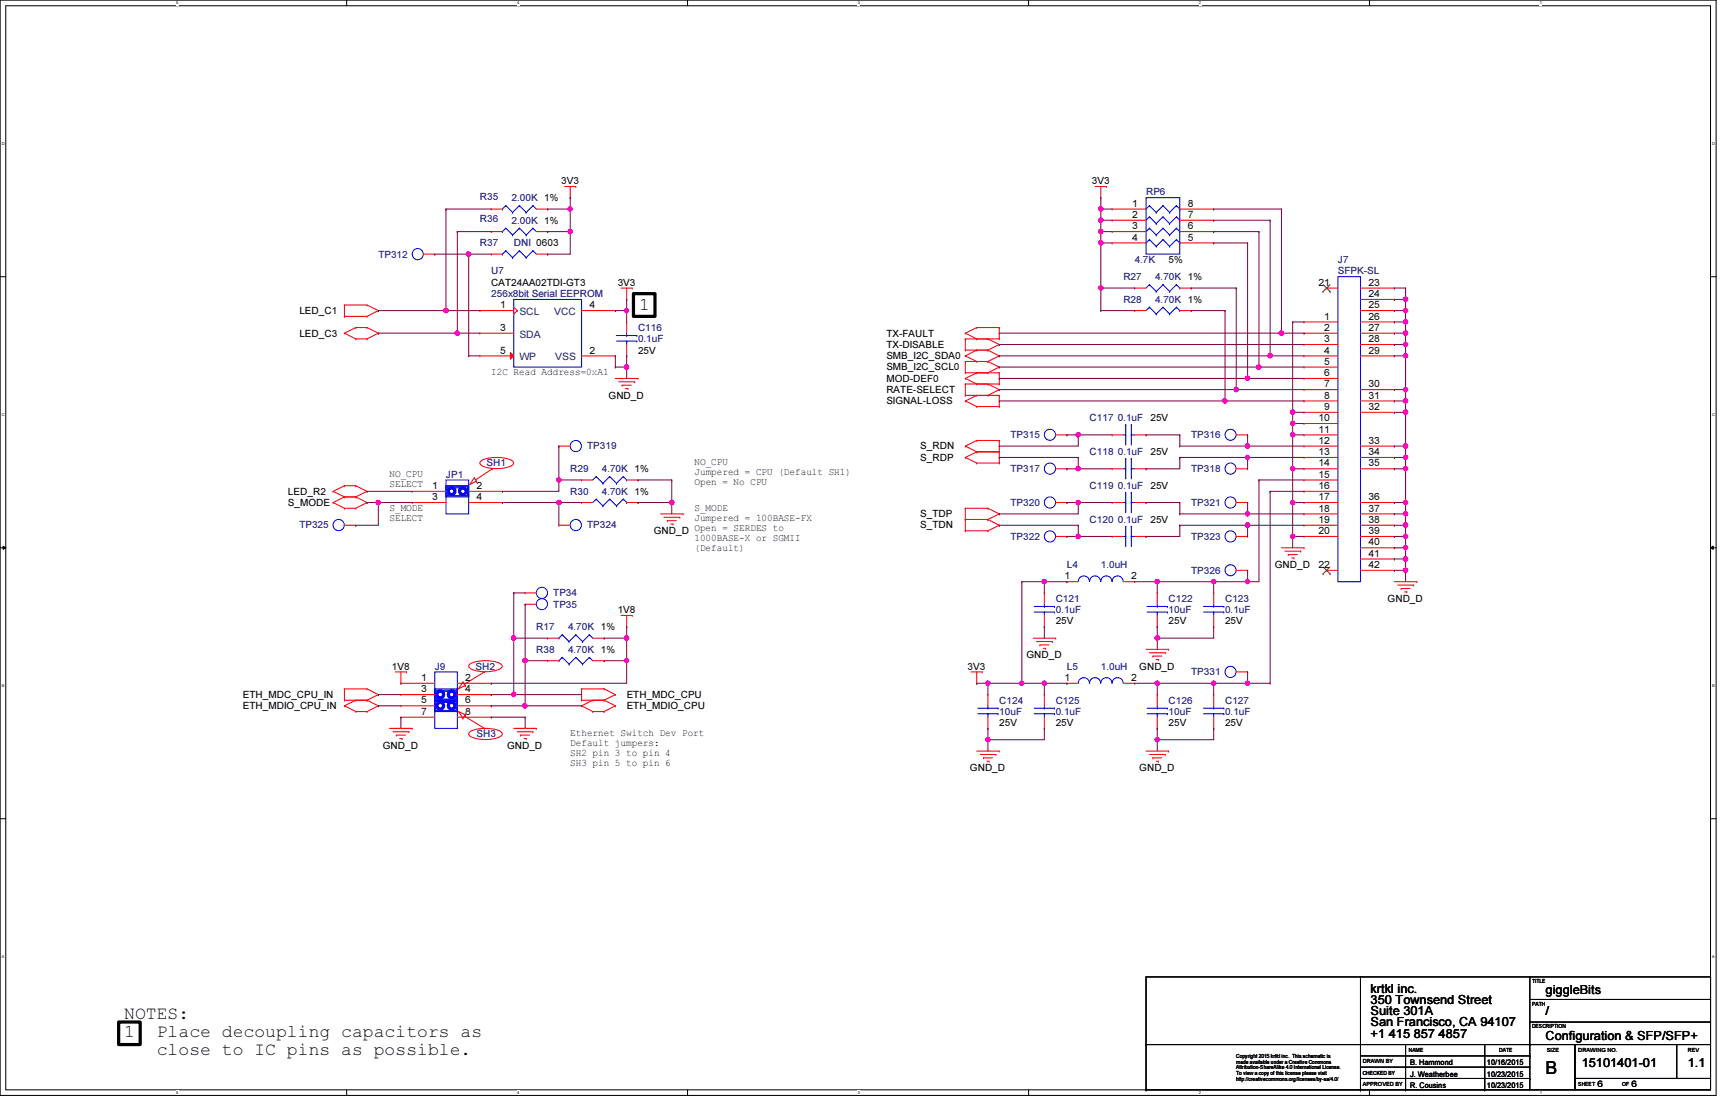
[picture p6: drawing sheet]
<svg xmlns="http://www.w3.org/2000/svg" width="432mm" height="279mm" viewBox="0 0 432 279" stroke-linecap="round" stroke-linejoin="round" font-family="sans-serif">
<defs><g id="words">
<g font-size="4.5">
<text x="159.6" y="77.5">1</text>
<text x="31" y="254.6">NOTES:</text>
<text x="31" y="259">1</text>
<text x="39.2" y="259">Place decoupling capacitors as</text>
<text x="39.2" y="263.5">close to IC pins as possible.</text>
<text x="386" y="268.3">B</text>
</g>
<g font-size="3.1">
<text x="342.3" y="247.8">krtkl inc.</text>
<text x="342.3" y="250.7">350 Townsend Street</text>
<text x="386" y="248.1">giggleBits</text>
<text x="342.3" y="253.4">Suite 301A</text>
<text x="342.3" y="256.3">San Francisco, CA 94107</text>
<text x="386" y="253.4">/</text>
<text x="342.3" y="259.1">+1 415 857 4857</text>
<text x="386" y="259.7">Configuration &amp; SFP/SFP+</text>
<text x="395" y="266.4">15101401-01</text>
<text x="421.5" y="266.4">1.1</text>
</g>
<g font-size="2.5">
<text x="140.2" y="46">3V3</text>
<text x="272.7" y="46">3V3</text>
<text x="282.8" y="51.6">1</text>
<text x="296.6" y="51.6">8</text>
<text x="282.8" y="54.4">2</text>
<text x="282.8" y="57.2">3</text>
<text x="296.6" y="57.2">6</text>
<text x="296.6" y="54.4">7</text>
<text x="282.8" y="60.1">4</text>
<text x="291.8" y="65.7">5%</text>
<text x="296.6" y="60.1">5</text>
<text x="122.7" y="71.3">CAT24AA02TDI-GT3</text>
<text x="154.3" y="71.3">3V3</text>
<text x="329.3" y="71.3">21</text>
<text x="341.8" y="71.3">23</text>
<text x="124.9" y="77">1</text>
<text x="147.2" y="77">4</text>
<text x="341.8" y="74.2">24</text>
<text x="341.8" y="77">25</text>
<text x="74.8" y="78.4">LED_C1</text>
<text x="124.9" y="82.6">3</text>
<text x="330.7" y="79.8">1</text>
<text x="330.7" y="82.6">2</text>
<text x="341.8" y="79.8">26</text>
<text x="341.8" y="82.6">27</text>
<text x="74.8" y="84">LED_C3</text>
<text x="124.9" y="88.3">5</text>
<text x="147.2" y="88.3">2</text>
<text x="159.3" y="88.3">25V</text>
<text x="221.4" y="89.7">SMB_I2C_SDA0</text>
<text x="221.4" y="84">TX-FAULT</text>
<text x="221.4" y="86.9">TX-DISABLE</text>
<text x="330.7" y="85.4">3</text>
<text x="330.7" y="88.3">4</text>
<text x="341.8" y="85.4">28</text>
<text x="341.8" y="88.3">29</text>
<text x="122.7" y="93.6">I2C Read Address=0xA1</text>
<text x="221.4" y="92.5">SMB_I2C_SCL0</text>
<text x="221.4" y="95.3">MOD-DEF0</text>
<text x="330.7" y="91.1">5</text>
<text x="330.7" y="93.9">6</text>
<text x="152" y="99.5">GND_D</text>
<text x="221.4" y="98.1">RATE-SELECT</text>
<text x="221.4" y="101">SIGNAL-LOSS</text>
<text x="330.7" y="96.7">7</text>
<text x="330.7" y="99.5">8</text>
<text x="341.8" y="96.7">30</text>
<text x="341.8" y="99.5">31</text>
<text x="287.3" y="105.2">25V</text>
<text x="329.3" y="105.2">10</text>
<text x="329.3" y="108">11</text>
<text x="330.7" y="102.4">9</text>
<text x="341.8" y="102.4">32</text>
<text x="229.8" y="112.2">S_RDN</text>
<text x="287.3" y="113.6">25V</text>
<text x="329.3" y="110.8">12</text>
<text x="329.3" y="113.6">13</text>
<text x="341.8" y="110.8">33</text>
<text x="341.8" y="113.6">34</text>
<text x="97.3" y="119">NO_CPU</text>
<text x="173.4" y="116.2">NO_CPU</text>
<text x="173.4" y="118.7">Jumpered = CPU (Default SH1)</text>
<text x="229.8" y="115.1">S_RDP</text>
<text x="329.3" y="116.5">14</text>
<text x="329.3" y="119.3">15</text>
<text x="341.8" y="116.5">35</text>
<text x="71.9" y="123.5">LED_R2</text>
<text x="97.3" y="121.5">SELECT</text>
<text x="107.9" y="122.1">1</text>
<text x="107.9" y="124.9">3</text>
<text x="119" y="122.1">2</text>
<text x="119" y="124.9">4</text>
<text x="173.4" y="121.2">Open = No CPU</text>
<text x="287.3" y="122.1">25V</text>
<text x="329.3" y="122.1">16</text>
<text x="329.3" y="124.9">17</text>
<text x="341.8" y="124.9">36</text>
<text x="71.9" y="126.3">S_MODE</text>
<text x="97.3" y="127.5">S_MODE</text>
<text x="97.3" y="130">SELECT</text>
<text x="173.4" y="127.5">S_MODE</text>
<text x="173.4" y="130">Jumpered = 100BASE-FX</text>
<text x="229.8" y="132">S_TDN</text>
<text x="229.8" y="129.2">S_TDP</text>
<text x="287.3" y="130.6">25V</text>
<text x="329.3" y="127.7">18</text>
<text x="329.3" y="130.6">19</text>
<text x="341.8" y="127.7">37</text>
<text x="341.8" y="130.6">38</text>
<text x="163.3" y="133.4">GND_D</text>
<text x="173.4" y="132.5">Open = SERDES to</text>
<text x="173.4" y="135">1000BASE-X or SGMII</text>
<text x="173.4" y="137.5">(Default)</text>
<text x="329.3" y="133.3">20</text>
<text x="341.8" y="133.3">39</text>
<text x="341.8" y="136.2">40</text>
<text x="318.3" y="141.8">GND_D</text>
<text x="329.3" y="141.8">22</text>
<text x="341.8" y="139">41</text>
<text x="341.8" y="141.8">42</text>
<text x="265.9" y="144.7">1</text>
<text x="282.5" y="144.7">2</text>
<text x="154.3" y="153.1">1V8</text>
<text x="263.7" y="155.9">25V</text>
<text x="291.8" y="155.9">25V</text>
<text x="305.9" y="155.9">25V</text>
<text x="346.5" y="150.3">GND_D</text>
<text x="97.9" y="167.2">1V8</text>
<text x="241.6" y="167.2">3V3</text>
<text x="256.3" y="164.4">GND_D</text>
<text x="284.5" y="167.2">GND_D</text>
<text x="105.2" y="170">1</text>
<text x="105.2" y="172.8">3</text>
<text x="116.2" y="170">2</text>
<text x="116.2" y="172.8">4</text>
<text x="265.9" y="170">1</text>
<text x="282.5" y="170">2</text>
<text x="60.7" y="174.2">ETH_MDC_CPU_IN</text>
<text x="60.7" y="177.1">ETH_MDIO_CPU_IN</text>
<text x="105.2" y="175.6">5</text>
<text x="105.2" y="178.5">7</text>
<text x="116.2" y="175.6">6</text>
<text x="116.2" y="178.5">8</text>
<text x="156.5" y="174.2">ETH_MDC_CPU</text>
<text x="156.5" y="177.1">ETH_MDIO_CPU</text>
<text x="142.4" y="183.9">Ethernet Switch Dev Port</text>
<text x="249.6" y="181.3">25V</text>
<text x="263.7" y="181.3">25V</text>
<text x="291.8" y="181.3">25V</text>
<text x="305.9" y="181.3">25V</text>
<text x="95.6" y="186.9">GND_D</text>
<text x="126.6" y="186.9">GND_D</text>
<text x="142.4" y="186.4">Default jumpers:</text>
<text x="142.4" y="188.8">SH2 pin 3 to pin 4</text>
<text x="142.4" y="191.3">SH3 pin 5 to pin 6</text>
<text x="242.2" y="192.6">GND_D</text>
<text x="284.5" y="192.6">GND_D</text>
</g>
<g font-size="2.5" fill="#000080">
<text x="119.8" y="49.9">R35</text>
<text x="127.8" y="50.2">2.00K 1%</text>
<text x="286.2" y="48.8">RP6</text>
<text x="119.8" y="55.5">R36</text>
<text x="127.8" y="55.8">2.00K 1%</text>
<text x="94.5" y="64.3">TP312</text>
<text x="119.8" y="61.5">R37</text>
<text x="128.3" y="61.5">DNI 0603</text>
<text x="283.4" y="65.7">4.7K</text>
<text x="334.1" y="65.7">J7</text>
<text x="122.7" y="68.5">U7</text>
<text x="280.5" y="69.9">R27</text>
<text x="288.5" y="69.9">4.70K 1%</text>
<text x="334.1" y="68.5">SFPK-SL</text>
<text x="122.7" y="74.2">256x8bit Serial EEPROM</text>
<text x="280.5" y="75.6">R28</text>
<text x="288.5" y="75.6">4.70K 1%</text>
<text x="159.3" y="82.6">C116</text>
<text x="159.3" y="85.4">0.1uF</text>
<text x="272.1" y="105.2">C117 0.1uF</text>
<text x="146.6" y="112.2">TP319</text>
<text x="252.3" y="109.4">TP315</text>
<text x="272.1" y="113.6">C118 0.1uF</text>
<text x="297.5" y="109.4">TP316</text>
<text x="111.4" y="119.3">JP1</text>
<text x="121.5" y="116.5">SH1</text>
<text x="142.4" y="117.9">R29</text>
<text x="150.3" y="117.9">4.70K 1%</text>
<text x="252.3" y="117.9">TP317</text>
<text x="297.5" y="117.9">TP318</text>
<text x="142.4" y="123.5">R30</text>
<text x="150.3" y="123.5">4.70K 1%</text>
<text x="272.1" y="122.1">C119 0.1uF</text>
<text x="74.8" y="132">TP325</text>
<text x="146.6" y="132">TP324</text>
<text x="252.3" y="126.3">TP320</text>
<text x="272.1" y="130.6">C120 0.1uF</text>
<text x="297.5" y="126.3">TP321</text>
<text x="252.3" y="134.8">TP322</text>
<text x="297.5" y="134.8">TP323</text>
<text x="266.4" y="141.8">L4</text>
<text x="274.9" y="141.8">1.0uH</text>
<text x="297.5" y="143.3">TP326</text>
<text x="138.2" y="148.9">TP34</text>
<text x="138.2" y="151.7">TP35</text>
<text x="263.7" y="150.3">C121</text>
<text x="263.7" y="153.1">0.1uF</text>
<text x="291.8" y="150.3">C122</text>
<text x="291.8" y="153.1">10uF</text>
<text x="305.9" y="150.3">C123</text>
<text x="305.9" y="153.1">0.1uF</text>
<text x="133.9" y="157.4">R17</text>
<text x="141.9" y="157.4">4.70K 1%</text>
<text x="108.6" y="167.2">J9</text>
<text x="118.7" y="167.2">SH2</text>
<text x="133.9" y="163">R38</text>
<text x="141.9" y="163">4.70K 1%</text>
<text x="266.4" y="167.2">L5</text>
<text x="274.9" y="167.2">1.0uH</text>
<text x="297.5" y="168.6">TP331</text>
<text x="249.6" y="175.7">C124</text>
<text x="249.6" y="178.5">10uF</text>
<text x="263.7" y="175.7">C125</text>
<text x="263.7" y="178.5">0.1uF</text>
<text x="291.8" y="175.7">C126</text>
<text x="291.8" y="178.5">10uF</text>
<text x="305.9" y="175.7">C127</text>
<text x="305.9" y="178.5">0.1uF</text>
<text x="119" y="184.1">SH3</text>
</g>
<g font-size="2.5" fill="#004080">
<text x="129.7" y="78.7">SCL</text>
<text x="138.4" y="78.7">VCC</text>
<text x="129.7" y="84.3">SDA</text>
<text x="129.7" y="90">WP</text>
<text x="138.6" y="90">VSS</text>
</g>
<g font-size="2.2">
<text x="399" y="271.3">6</text>
<text x="407.4" y="271.3">6</text>
</g>
<g font-size="1.9">
<text x="352.2" y="268.8">J. Weatherbee</text>
<text x="352.2" y="266">B. Hammond</text>
<text x="371.3" y="266">10/16/2015</text>
<text x="371.3" y="268.8">10/23/2015</text>
<text x="352.2" y="271.6">R. Cousins</text>
<text x="371.3" y="271.6">10/23/2015</text>
</g>
<g font-size="1.4">
<text x="382.6" y="245.5">TITLE</text>
<text x="382.6" y="251.1">PATH</text>
<text x="382.6" y="256.8">DESCRIPTION</text>
<text x="351.9" y="262.7">NAME</text>
<text x="374.4" y="262.7">DATE</text>
<text x="386.3" y="262.7">SIZE</text>
<text x="394.2" y="262.7">DRAWING NO.</text>
<text x="421.5" y="262.7">REV</text>
<text x="308.7" y="264.1">Copyright 2015 krtkl inc. This schematic is</text>
<text x="308.7" y="265.6">made available under a Creative Commons</text>
<text x="308.7" y="267">Attribution-ShareAlike 4.0 International License.</text>
<text x="308.7" y="268.4">To view a copy of this license please visit</text>
<text x="308.7" y="269.9">http://creativecommons.org/licenses/by-sa/4.0/</text>
<text x="340.3" y="265.5">DRAWN BY</text>
<text x="340.3" y="268.4">CHECKED BY</text>
<text x="340.3" y="271.1">APPROVED BY</text>
<text x="394.2" y="271.1">SHEET</text>
<text x="405.1" y="271.1">OF</text>
</g>
<g font-size="1">
<text x="44" y="1.1">5</text>
<text x="129.1" y="1.1">4</text>
<text x="214.2" y="1.1">3</text>
<text x="299.4" y="1.1">2</text>
<text x="384.6" y="1.1">1</text>
<text x=".4" y="36.2">D</text>
<text x="427.6" y="36.2">D</text>
<text x=".4" y="103.8">C</text>
<text x="427.6" y="103.8">C</text>
<text x=".4" y="171.5">B</text>
<text x="427.6" y="171.5">B</text>
<text x=".4" y="239.1">A</text>
<text x="427.6" y="239.1">A</text>
<text x="44" y="273.2">5</text>
<text x="129.1" y="273.2">4</text>
<text x="214.2" y="273.2">3</text>
<text x="299.4" y="273.2">2</text>
<text x="384.6" y="273.2">1</text>
</g>
</g></defs>
<path d="M0 0h428.6v273.5h-428.6zM1.4 1.4h425.8v270.7h-425.8z" fill="none" stroke="#000" stroke-width=".25"/>
<g fill="#fff">
<path d="M44 .2h.5v1.2h-.5z"/>
<path d="M44 272.3h.5v1.1h-.5z"/>
</g>
<path d="M86.6 0v1.4M86.6 272.1v1.4" fill="none" stroke="#000" stroke-width=".25"/>
<g fill="#fff">
<path d="M129.1 .2h.6v1.2h-.6z"/>
<path d="M129.1 272.3h.6v1.1h-.6z"/>
</g>
<path d="M171.7 0v1.4M171.7 272.1v1.4" fill="none" stroke="#000" stroke-width=".25"/>
<g fill="#fff">
<path d="M214.2 .2h.6v1.2h-.6z"/>
<path d="M214.2 272.3h.6v1.1h-.6z"/>
</g>
<path d="M256.9 0v1.4M256.9 272.1v1.4" fill="none" stroke="#000" stroke-width=".25"/>
<g fill="#fff">
<path d="M299.4 .2h.6v1.2h-.6z"/>
<path d="M299.4 272.3h.6v1.1h-.6z"/>
</g>
<path d="M342 0v1.4M342 272.1v1.4" fill="none" stroke="#000" stroke-width=".25"/>
<g fill="#fff">
<path d="M384.6 .2h.5v1.2h-.5z"/>
<path d="M384.6 272.3h.5v1.1h-.5z"/>
<path d="M.4 35.3h.7v1.1h-.7z"/>
<path d="M427.6 35.3h.7v1.1h-.7z"/>
<path d="M.4 102.9h.7v1.2h-.7z"/>
<path d="M427.6 102.9h.7v1.2h-.7z"/>
</g>
<path d="M0 69.1h1.4M427.2 69.1h1.4" fill="none" stroke="#000" stroke-width=".25"/>
<g fill="#fff">
<path d="M.4 170.6h.7v1.1h-.7z"/>
<path d="M427.6 170.6h.6v1.1h-.6z"/>
</g>
<path d="M0 136.8h1.4M.8 136.4l.6 .4-.6 .4zM427.2 136.8l.7-.4v.8zM427.2 136.8h1.4" fill="none" stroke="#000" stroke-width=".25"/>
<path d="M.8 136.4l.6 .4-.6 .4zM427.2 136.8l.7-.4v.8z" fill="#000"/>
<g fill="#fff">
<path d="M.4 238.3h.7v1.1h-.7z"/>
<path d="M427.6 238.3h.6v1.1h-.6z"/>
</g>
<g fill="none" stroke="#000" stroke-width=".25">
<path d="M0 204.4h1.4M427.2 204.4h1.4M339.8 243.9h.1M339.8 243.9v28.2M382.1 243.9v16.9M382.1 249.6h45.1M382.1 255.2h45.1M427.2 243.9h.1M427.2 249.6h.1M427.2 255.2h.1M427.2 243.9h-141v28.2M427.2 243.9v16.9"/>
<path d="M286.2 272.1h.1M286.2 260.8h.1M286.2 272.1h95.9M286.2 260.8h95.9M339.8 272.1h.1M339.8 266.4h.1M339.8 263.7h42.3M339.8 266.4h42.3M339.8 269.3h42.3M351 272.1h.1M351 260.8v11.3M370.8 272.1h.1"/>
<path d="M370.8 260.8v11.3M382.1 260.8h11.2v11.3h-11.2zM382.1 260.8h.1M382.1 263.7h.1M382.1 269.3h.1M393.3 269.3h33.9v2.8h-33.9zM393.3 260.8h25.4v8.5h-25.4zM418.7 260.8h8.5v8.5h-8.5z"/>
</g>
<path d="M158.2 73.3h5.4v5.7h-5.4zM29.6 255.2h5.4v5.6h-5.4z" fill="none" stroke="#000" stroke-width=".8"/>
<g fill="none" stroke="#f00" stroke-width=".25">
<path d="M122.7 52.2h.1M122.7 52.2h2.8M133.9 52.2h2.9M136.8 52.2h.1M141 46.6h2.8M142.4 49.4h.1M142.4 46.6v2.8M143.8 46.6h.1M273.5 46.6h2.9M274.9 49.4h.1M274.9 46.6v2.8M276.4 46.6h.1"/>
<path d="M86 76.2h.1M86 79h.1M86 79h5.7M86 76.2h5.7M86 76.2v2.8M91.7 79h.1M91.7 76.2h.1M91.7 76.2l2.8 1.4M94.5 77.6h.1M94.5 77.6l-2.8 1.4M119.8 77.6h.1M119.8 77.6h8.5"/>
<path d="M128.3 78.4h.1M128.3 76.7l.9 .9M129.2 77.6h.1M129.2 77.6l-.9 .8M155.1 71.9h2.8M156.5 74.8h.1M156.5 71.9v2.9M157.9 71.9h.1M86 83.2h.1M86 83.2l2.9 1.4M88.9 81.8h.1M88.9 84.6h.1"/>
<path d="M88.9 81.8h2.8M88.9 84.6h2.8M88.9 81.8l-2.9 1.4M91.7 81.8h.1M91.7 84.6h.1M91.7 81.8l2.8 1.4M94.5 83.2h.1M94.5 83.2l-2.8 1.4M119.8 83.2h.1M119.8 83.2h8.5M153.7 94.5h5.6M154.5 95.3h4"/>
<path d="M155.4 96.2h.1M155.4 96.2h2.2M156.2 97h.6M156.8 97h.1M158.5 95.3h.1M159.3 94.5h.1M241.1 90.3h.1M241.1 93.1h.1M241.1 88.9h.1M241.1 94.5h.1M241.1 83.2h.1M241.1 84.6h.1"/>
<path d="M241.1 87.4h.1M241.1 95.9h.1M241.1 98.7h.1M241.1 84.6v2.8M241.1 90.3v2.8M241.1 95.9v2.8M241.1 93.1h8.5M241.1 90.3h5.6M241.1 87.4h5.6M241.1 88.9l2.8 1.4M241.1 94.5l2.8 1.4M241.1 95.9h8.5"/>
<path d="M241.1 83.2l2.8 1.4M241.1 84.6h8.5M241.1 98.7h8.5M243.9 87.4h.1M243.9 90.3h.1M243.9 93.1h.1M243.9 95.9h.1M243.9 81.8h.1M243.9 84.6h.1M243.9 98.7h.1M243.9 87.4l-2.8 1.5M243.9 93.1l-2.8 1.4"/>
<path d="M243.9 81.8h5.7M243.9 81.8l-2.8 1.4M243.9 98.7l-2.8 1.4M246.7 93.1h.1M246.7 90.3h.1M246.7 87.4h.1M246.7 84.6h.1M246.7 98.7h.1M246.7 95.9h.1M246.7 90.3l2.9 1.4M246.7 87.4l2.9 1.5M246.7 84.6l2.9 1.4"/>
<path d="M246.7 95.9l2.9 1.4M249.6 91.7h.1M249.6 88.9h.1M249.6 95.9h.1M249.6 93.1h.1M249.6 84.6h.1M249.6 81.8h.1M249.6 86h.1M249.6 97.3h.1M249.6 98.7h.1M249.6 81.8v2.8M249.6 93.1v2.8"/>
<path d="M249.6 98.7v2.8M249.6 91.7l-2.9 1.4M249.6 88.9l-2.9 1.4M249.6 86l-2.9 1.4M249.6 97.3l-2.9 1.4M118.4 119.3h.1M118.4 119.3l-1.1 1.7 1.7-.9M118.4 119.3l.6 .8M120 115.3a8.1 8.1 0 0 1 6.7-.8 1.76 1.76 0 0 1 1.6 1.1 3.4 3.4 0 0 1-3.3 1.4l-2.8-.1a2.79 2.79 0 0 1-2.4-1.3zM122.9 117.1h.1M122.9 117.1l-4.2 2.7M241.1 114.2h.1"/>
<path d="M241.1 111.4h.1M241.1 100.1h.1M241.1 114.2l2.8 1.4M241.1 111.4l2.8 1.4M241.1 100.1l2.8 1.4M243.9 112.8h.1M243.9 115.6h.1M243.9 110h.1M243.9 101.5h.1M243.9 112.8h5.7M243.9 112.8l-2.8 1.4M243.9 115.6h5.7"/>
<path d="M243.9 110h5.7M243.9 110l-2.8 1.4M243.9 101.5h5.7M249.6 115.6h.1M249.6 112.8h.1M249.6 110h.1M249.6 101.5h.1M249.6 110v5.6M277.7 117.1h.1M277.7 117.1h2.8M283.4 117.1h2.8M286.2 117.1h.1"/>
<path d="M83.2 125.5h.1M83.2 122.7h.1M83.2 125.5l2.8 1.4M83.2 122.7l2.8 1.4M86 124.1h.1M86 126.9h.1M86 121.3h.1M86 126.9h2.9M86 124.1l-2.8 1.4M86 124.1h2.9M86 121.3l-2.8 1.4M86 121.3h2.9"/>
<path d="M88.9 124.1h.1M88.9 126.9h.1M88.9 121.3h.1M88.9 124.1l2.8 1.4M88.9 121.3l2.8 1.4M91.7 125.5h.1M91.7 122.7h.1M91.7 125.5l-2.8 1.4M91.7 122.7l-2.8 1.4M119 120.1h.1M165 128.3h5.6M165.8 129.2h4"/>
<path d="M166.7 130h.1M166.7 130h2.2M167.5 130.9h.6M168.1 130.9h.1M169.8 129.2h.1M170.6 128.3h.1M241.1 129.7h.1M241.1 132.5h.1M241.1 126.9h.1M241.1 132.5h5.6M241.1 129.7h5.6M241.1 126.9v5.6"/>
<path d="M241.1 126.9h5.6M246.7 132.5h.1M246.7 129.7h.1M246.7 126.9h.1M246.7 129.7l2.9 1.4M246.7 126.9l2.9 1.4M249.6 131.1h.1M249.6 128.3h.1M249.6 131.1l-2.9 1.4M249.6 128.3l-2.9 1.4M308.7 133.9h2.9M308.7 125.5h2.9"/>
<path d="M311.6 133.9h.1M311.6 125.5h.1M320 136.8h5.7M320.9 137.6h3.9M321.7 138.5h.1M321.7 138.5h2.3M322.6 139.3h.5M323.1 139.3h.1M324.8 137.6h.1M325.7 136.8h.1M155.1 153.7h2.8M156.5 156.5h.1"/>
<path d="M156.5 153.7v2.8M157.9 153.7h.1M258 159.3h5.7M263.7 159.3h.1M348.2 145.2h5.7M349.1 146.1h3.9M349.9 146.9h.1M349.9 146.9h2.3M350.8 147.8h.5M351.3 147.8h.1M353 146.1h.1M353.9 145.2h.1"/>
<path d="M86 172h.1M86 174.8h.1M86 176.2h.1M86 172v2.8M86 172h5.7M86 174.8h5.7M86 176.2l2.9 1.5M88.9 174.8h.1M88.9 177.7h.1M88.9 177.7h2.8M88.9 174.8l-2.9 1.4M91.7 174.8h.1"/>
<path d="M91.7 172h.1M91.7 177.7h.1M91.7 172l2.8 1.4M91.7 174.8l2.8 1.4M94.5 173.4h.1M94.5 176.2h.1M94.5 173.4l-2.8 1.4M94.5 176.2l-2.8 1.5M98.7 167.8h2.8M100.1 170.6h.1M100.1 167.8v2.8M101.5 167.8h.1"/>
<path d="M115.6 170.3h.1M115.6 179.3h.1M115.6 170.3l-1.1 1.7 1.7-.8M115.6 170.3l.6 .9M115.9 178.8l5.1 3.1M116.2 171.2h.1M116.2 178.5h.1M116.2 178.5l-1.7-.8 1.1 1.6M116.2 178.5l-.6 .8M117.2 166a8.2 8.2 0 0 1 6.7-.7 1.77 1.77 0 0 1 1.5 1 3.4 3.4 0 0 1-3.2 1.4l-2.8-.1a2.79 2.79 0 0 1-2.3-1.3zM121 167.8h.1M121 167.8l-5.1 3.1"/>
<path d="M136.8 165h.1M136.8 165h2.8M145.2 174.8h.1M145.2 172h.1M145.2 176.2h.1M145.2 172h5.7M145.2 174.8h5.7M145.2 172v2.8M145.2 176.2l2.8 1.5M148 174.8h.1M148 177.7h.1M148 174.8l-2.8 1.4"/>
<path d="M148 177.7h2.9M148 165h2.9M150.9 172h.1M150.9 174.8h.1M150.9 177.7h.1M150.9 165h.1M150.9 172l2.8 1.4M150.9 174.8l2.8 1.4M153.7 173.4h.1M153.7 176.2h.1M153.7 173.4l-2.8 1.4M153.7 176.2l-2.8 1.5"/>
<path d="M242.5 167.8h2.8M243.9 170.6h.1M243.9 167.8v2.8M245.3 167.8h.1M258.9 160.2h3.9M259.7 161h.1M259.7 161h2.3M260.6 161.9h.5M261.1 161.9h.1M262.8 160.2h.1M286.2 162.1h5.6M287.1 163h3.9"/>
<path d="M287.9 163.8h.1M287.9 163.8h2.3M288.8 164.7h.5M289.3 164.7h.1M291 163h.1M291.8 162.1h.1M97.3 181.9h5.7M98.1 182.7h4M99 183.6h.1M99 183.6h2.3M99.8 184.4h.6M100.4 184.4h.1"/>
<path d="M102.1 182.7h.1M103 181.9h.1M117.2 182.9a8.1 8.1 0 0 1 6.7-.7 1.76 1.76 0 0 1 1.5 1.1 3.4 3.4 0 0 1-3.2 1.3l-2.8-.1a2.79 2.79 0 0 1-2.3-1.2zM121 181.9h.1M128.3 181.9h5.6M129.2 182.7h3.9M130 183.6h.1M130 183.6h2.2M130.9 184.4h.5M131.4 184.4h.1M133.1 182.7h.1M133.9 181.9h.1"/>
<path d="M243.9 187.5h5.7M244.8 188.4h3.9M245.6 189.2h.1M245.6 189.2h2.3M246.5 190.1h.5M247 190.1h.1M248.7 188.4h.1M249.6 187.5h.1M286.2 187.5h5.6M287.1 188.4h3.9M287.9 189.2h.1M287.9 189.2h2.3"/>
<path d="M288.8 190.1h.5M289.3 190.1h.1M291 188.4h.1M291.8 187.5h.1"/>
</g>
<g fill="none" stroke="#00f" stroke-width=".25">
<path d="M125.5 52.2h.1M126.3 51.4h.1M126.3 51.4l1.7 1.6M126.3 51.4l-.8 .8M128 53h.1M129.7 51.4h.1M129.7 51.4l1.7 1.6M129.7 51.4l-1.7 1.6M131.4 53h.1M133.1 51.4h.1M133.1 51.4l.8 .8M133.1 51.4l-1.7 1.6"/>
<path d="M128.3 74.8h16.9v16.9h-16.9zM280.5 117.1h.6M281.1 117.1h.1M281.1 114.5h.1M281.1 114.5v5.1M282.5 114.5h.1M282.5 117.1h.1M282.5 117.1h.9M282.5 114.5v5.1M139.6 165h.1M140.4 164.1h.1M140.4 164.1l1.7 1.7"/>
<path d="M140.4 164.1l-.8 .9M142.1 165.8h.1M143.8 164.1h.1M143.8 164.1l1.7 1.7M143.8 164.1l-1.7 1.7M145.5 165.8h.1M147.2 164.1h.1M147.2 164.1l.8 .9M147.2 164.1l-1.7 1.7"/>
<circle cx="307.3" cy="125.5" r="1.39"/>
<circle cx="307.3" cy="133.9" r="1.39"/>
</g>
<path d="M127.5 88l.8 .9-.8 .8z" fill="#f00"/>
<g fill="none" stroke="#f00" stroke-width=".25">
<path d="M122.7 57.8h.1M122.7 57.8h2.8M133.9 57.8h2.9M136.8 57.8h.1M277.7 52.2h.1M277.7 55h.1M277.7 57.8h.1M277.7 57.8h8.5M277.7 52.2h8.5M277.7 55h8.5M294.6 57.8h8.5M294.6 52.2h8.5"/>
<path d="M294.6 55h8.5M303.1 57.8h.1M303.1 55h.1M303.1 52.2h.1M105.7 63.5h2.9M108.6 63.5h.1M122.7 63.5h.1M122.7 63.5h2.8M133.9 63.5h2.9M136.8 63.5h.1M145.2 77.6h8.5M153.7 77.6h.1"/>
<path d="M277.7 60.7h.1M277.7 60.7h8.5M283.4 71.9h.1M283.4 77.6h.1M283.4 77.6h2.8M283.4 71.9h2.8M294.6 77.6h2.9M294.6 60.7h8.5M294.6 71.9h2.9M297.5 71.9h.1M297.5 77.6h.1M303.1 60.7h.1"/>
<path d="M331.3 71.9h.1M331.3 71.9h2.8M339.8 77.6h8.4M339.8 71.9h8.4M339.8 74.8h8.4M348.2 71.9h.1M348.2 74.8h.1M348.2 77.6h.1M119.8 88.9h.1M119.8 88.9h8.5M127.5 88l.8 .9-.8 .8zM145.2 88.9h8.5"/>
<path d="M153.7 88.9h.1M156.5 80.4h.1M156.5 88.9h.1M156.5 80.4v2.8M156.5 86v2.9M325.7 80.4h.1M325.7 83.2h.1M325.7 86h.1M325.7 88.9h.1M325.7 91.7h.1M325.7 94.5h.1M325.7 97.3h.1"/>
<path d="M325.7 88.9h8.4M325.7 80.4h8.4M325.7 83.2h8.4M325.7 86h8.4M325.7 91.7h8.4M325.7 94.5h8.4M325.7 97.3h8.4M339.8 88.9h8.4M339.8 80.4h8.4M339.8 83.2h8.4M339.8 86h8.4M339.8 97.3h8.4"/>
<path d="M348.2 80.4h.1M348.2 83.2h.1M348.2 86h.1M348.2 88.9h.1M348.2 97.3h.1M139.6 111.4h.1M139.6 111.4h2.8M145.2 119.8h.1M145.2 119.8h2.8M156.5 119.8h2.8M159.3 119.8h.1M263.7 117.1h2.7"/>
<path d="M263.7 108.6h2.7M266.4 117.1h.1M266.4 108.6h.1M277.7 108.6h.1M277.7 108.6h2.8M283.4 108.6h2.8M286.2 108.6h.1M308.7 117.1h2.9M308.7 108.6h2.9M311.6 117.1h.1M311.6 108.6h.1M325.7 100.1h.1"/>
<path d="M325.7 103h.1M325.7 105.7h.1M325.7 108.6h.1M325.7 111.4h.1M325.7 114.2h.1M325.7 117.1h.1M325.7 119.8h.1M325.7 117.1h8.4M325.7 108.6h8.4M325.7 111.4h8.4M325.7 119.8h8.4M325.7 100.1h8.4"/>
<path d="M325.7 103h8.4M325.7 105.7h8.4M325.7 114.2h8.4M339.8 117.1h8.4M339.8 111.4h8.4M339.8 100.1h8.4M339.8 103h8.4M339.8 114.2h8.4M348.2 100.1h.1M348.2 103h.1M348.2 111.4h.1M348.2 114.2h.1"/>
<path d="M348.2 117.1h.1M86 131.1h2.9M88.9 131.1h.1M103 122.7h.1M103 125.5h.1M103 125.5h8.4M103 122.7h8.4M117.1 125.5h8.4M117.1 122.7h8.4M125.5 122.7h.1M125.5 125.5h.1M139.6 131.1h.1"/>
<path d="M139.6 131.1h2.8M145.2 125.5h.1M145.2 125.5h2.8M156.5 125.5h2.8M159.3 125.5h.1M263.7 133.9h2.7M263.7 125.5h2.7M266.4 125.5h.1M266.4 133.9h.1M277.7 133.9h.1M277.7 125.5h.1M277.7 133.9h2.8"/>
<path d="M277.7 125.5h2.8M283.4 133.9h2.8M283.4 125.5h2.8M286.2 133.9h.1M286.2 125.5h.1M325.7 122.7h.1M325.7 125.5h.1M325.7 128.3h.1M325.7 131.1h.1M325.7 133.9h.1M325.7 133.9h8.4M325.7 125.5h8.4"/>
<path d="M325.7 122.7h8.4M325.7 128.3h8.4M325.7 131.1h8.4M339.8 133.9h8.4M339.8 125.5h8.4M339.8 128.3h8.4M339.8 131.1h8.4M339.8 136.8h8.4M339.8 139.6h8.4M348.2 125.5h.1M348.2 128.3h.1M348.2 131.1h.1"/>
<path d="M348.2 133.9h.1M348.2 136.8h.1M348.2 139.6h.1M131.1 150.9h.1M131.1 148h.1M131.1 150.9h2.8M131.1 148h2.8M136.8 159.3h.1M136.8 159.3h2.8M148 159.3h2.9M150.9 159.3h.1M260.8 148h.1"/>
<path d="M260.8 156.5h.1M260.8 148v2.9M260.8 153.7v2.8M266.4 145.2h.1M266.4 145.2h2.9M280.5 145.2h2.9M283.4 145.2h.1M289 148h.1M289 156.5h.1M289 148v2.9M289 153.7v2.8M303.1 148h.1"/>
<path d="M303.1 156.5h.1M303.1 148v2.9M303.1 153.7v2.8M308.7 142.4h2.9M311.6 142.4h.1M331.3 142.4h.1M331.3 142.4h2.8M339.8 142.4h8.4M348.2 142.4h.1M100.1 170.6h.1M100.1 173.4h.1M100.1 176.2h.1"/>
<path d="M100.1 179.1h.1M100.1 170.6h8.5M100.1 173.4h8.5M100.1 176.2h8.5M100.1 179.1h8.5M114.2 170.6h8.5M114.2 173.4h8.5M114.2 176.2h8.5M114.2 179.1h8.5M122.7 170.6h.1M122.7 173.4h.1M122.7 176.2h.1"/>
<path d="M122.7 179.1h.1M246.7 173.4h.1M246.7 173.4v2.8M246.7 179.1v2.8M260.8 173.4h.1M260.8 173.4v2.8M260.8 179.1v2.8M266.4 170.6h.1M266.4 170.6h2.9M280.5 170.6h2.9M283.4 170.6h.1M289 173.4h.1"/>
<path d="M289 173.4v2.8M289 179.1v2.8M303.1 173.4h.1M303.1 173.4v2.8M303.1 179.1v2.8M308.7 167.8h2.9M311.6 167.8h.1M246.7 181.9h.1M260.8 181.9h.1M289 181.9h.1M303.1 181.9h.1"/>
</g>
<g fill="none" stroke="#00f" stroke-width=".25">
<path d="M125.5 57.8h.1M126.3 57h.1M126.3 57l1.7 1.7M126.3 57l-.8 .8M128 58.7h.1M129.7 57h.1M129.7 57l1.7 1.7M129.7 57l-1.7 1.7M131.4 58.7h.1M133.1 57h.1M133.1 57l.8 .8M133.1 57l-1.7 1.7"/>
<path d="M286.2 49.4h8.4v14.1h-8.4zM287.1 51.4h.1M287.1 54.1h.1M287.1 57h.1M287.1 59.8h.1M287.1 51.4l1.7 1.6M287.1 51.4l-.9 .8M287.1 54.1l1.7 1.7M287.1 54.1l-.9 .9M287.1 57l1.7 1.7M287.1 57l-.9 .8M287.1 59.8l1.7 1.7"/>
<path d="M287.1 59.8l-.9 .9M288.8 53h.1M288.8 55.8h.1M288.8 58.7h.1M290.4 51.4h.1M290.4 54.1h.1M290.4 57h.1M290.4 59.8h.1M290.4 51.4l1.7 1.6M290.4 51.4l-1.6 1.6M290.4 54.1l1.7 1.7M290.4 54.1l-1.6 1.7"/>
<path d="M290.4 57l1.7 1.7M290.4 57l-1.6 1.7M290.4 59.8l1.7 1.7M290.4 59.8l-1.6 1.7M292.1 53h.1M292.1 55.8h.1M292.1 58.7h.1M293.8 51.4h.1M293.8 54.1h.1M293.8 57h.1M293.8 59.8h.1M293.8 51.4l.8 .8"/>
<path d="M293.8 51.4l-1.7 1.6M293.8 54.1l.8 .9M293.8 54.1l-1.7 1.7M293.8 57l.8 .8M293.8 57l-1.7 1.7M293.8 59.8l.8 .9M293.8 59.8l-1.7 1.7M294.6 52.2h.1M294.6 55h.1M294.6 57.8h.1M125.5 63.5h.1M126.3 62.6h.1"/>
<path d="M126.3 62.6l1.7 1.7M126.3 62.6l-.8 .9M128 64.3h.1M129.7 62.6h.1M129.7 62.6l1.7 1.7M129.7 62.6l-1.7 1.7M131.4 64.3h.1M133.1 62.6h.1M133.1 62.6l.8 .9M133.1 62.6l-1.7 1.7M287.1 71.1h.1M287.1 76.7h.1"/>
<path d="M287.1 71.1l-.9 .8M287.1 71.1l1.7 1.7M287.1 76.7l-.9 .9M287.1 76.7l1.7 1.7M288.8 61.5h.1M288.8 72.8h.1M288.8 78.4h.1M290.4 71.1h.1M290.4 76.7h.1M290.4 71.1l-1.6 1.7M290.4 71.1l1.7 1.7M290.4 76.7l-1.6 1.7"/>
<path d="M290.4 76.7l1.7 1.7M292.1 61.5h.1M292.1 72.8h.1M292.1 78.4h.1M293.8 71.1h.1M293.8 76.7h.1M293.8 71.1l-1.7 1.7M293.8 71.1l.8 .8M293.8 76.7l-1.7 1.7M293.8 76.7l.8 .9M294.6 60.7h.1M294.6 71.9h.1"/>
<path d="M294.6 77.6h.1M334.1 69.1h5.7v76.1h-5.7zM154 85.2h5M154 83.8h5M156.5 83.8h.1M156.5 85.2h.1M156.5 83.2v.6M156.5 85.2v.8M159 85.2h.1M159 83.8h.1M111.4 119.8h5.7v8.5h-5.7zM148.9 119h.1"/>
<path d="M148.9 119l-.9 .8M148.9 119l1.7 1.7M152.3 119h.1M152.3 119l-1.7 1.7M152.3 119l1.7 1.7M155.7 119h.1M155.7 119l-1.7 1.7M155.7 119l.8 .8M156.5 119.8h.1M280.5 108.6h.6M281.1 108.6h.1M281.1 106h.1"/>
<path d="M281.1 106v5.1M282.5 106h.1M282.5 108.6h.1M282.5 106v5.1M282.5 108.6h.9M111.4 121.3h5.7v2.8h-5.7zM111.7 121.5h5.1v2.3h-5.1zM112.8 121.8h2.8M115.6 121.8h.1M148.9 124.6h.1M148.9 124.6l-.9 .9M148.9 124.6l1.7 1.7"/>
<path d="M150.6 126.3h.1M150.6 120.7h.1M152.3 124.6h.1M152.3 124.6l-1.7 1.7M152.3 124.6l1.7 1.7M154 126.3h.1M154 120.7h.1M155.7 124.6h.1M155.7 124.6l-1.7 1.7M155.7 124.6l.8 .9M156.5 125.5h.1M280.5 133.9h.6"/>
<path d="M280.5 125.5h.6M281.1 133.9h.1M281.1 131.4h.1M281.1 125.5h.1M281.1 122.9h.1M281.1 122.9v5.1M281.1 131.4v5.1M282.5 131.4h.1M282.5 133.9h.1M282.5 122.9h.1M282.5 125.5h.1M282.5 133.9h.9"/>
<path d="M282.5 122.9v5.1M282.5 131.4v5.1M282.5 125.5h.9M139.6 159.3h.1M140.4 158.5h.1M140.4 158.5l1.7 1.7M140.4 158.5l-.8 .8M143.8 158.5h.1M143.8 158.5l1.7 1.7M143.8 158.5l-1.7 1.7M147.2 158.5h.1M147.2 158.5l.8 .8"/>
<path d="M147.2 158.5l-1.7 1.7M258.3 152.8h5.1M258.3 151.4h5.1M260.8 151.4h.1M260.8 152.8h.1M260.8 150.9v.5M260.8 152.8v.9M263.4 152.8h.1M263.4 151.4h.1M269.3 145.2a1.4 1.4 0 0 1 1.4-1.4 1.4 1.4 0 0 1 1.4 1.4 1.4 1.4 0 0 1 1.4-1.4 1.4 1.4 0 0 1 1.4 1.4 1.42 1.42 0 0 1 1.4-1.4 1.42 1.42 0 0 1 1.4 1.4M277.7 145.2a1.38 1.38 0 0 1 1.4-1.4 1.38 1.38 0 0 1 1.4 1.4M286.5 152.8h5"/>
<path d="M286.5 151.4h5M289 151.4h.1M289 152.8h.1M289 150.9v.5M289 152.8v.9M291.5 152.8h.1M291.5 151.4h.1M300.6 152.8h5M300.6 151.4h5M303.1 151.4h.1M303.1 152.8h.1M303.1 150.9v.5"/>
<path d="M303.1 152.8v.9M305.6 152.8h.1M305.6 151.4h.1M108.6 174.8h5.6v2.9h-5.6zM108.6 172h5.6v2.8h-5.6zM108.6 167.8h5.6v14.1h-5.6zM108.8 175.1h5.1v2.3h-5.1zM108.8 172.3h5.1v2.2h-5.1zM110 175.4h2.8M110 172.6h2.8M112.8 175.4h.1M112.8 172.6h.1"/>
<path d="M142.1 160.2h.1M145.5 160.2h.1M244.2 178.2h5.1M244.2 176.8h5.1M246.7 176.8h.1M246.7 178.2h.1M246.7 176.2v.6M246.7 178.2v.9M249.3 178.2h.1M249.3 176.8h.1M258.3 178.2h5.1M258.3 176.8h5.1"/>
<path d="M260.8 176.8h.1M260.8 178.2h.1M260.8 176.2v.6M260.8 178.2v.9M263.4 178.2h.1M263.4 176.8h.1M269.3 170.6a1.4 1.4 0 0 1 1.4-1.4 1.4 1.4 0 0 1 1.4 1.4 1.4 1.4 0 0 1 1.4-1.4 1.4 1.4 0 0 1 1.4 1.4 1.42 1.42 0 0 1 1.4-1.4 1.42 1.42 0 0 1 1.4 1.4M277.7 170.6a1.38 1.38 0 0 1 1.4-1.4 1.38 1.38 0 0 1 1.4 1.4M286.5 178.2h5M286.5 176.8h5M289 176.8h.1M289 178.2h.1"/>
<path d="M289 176.2v.6M289 178.2v.9M291.5 178.2h.1M291.5 176.8h.1M300.6 178.2h5M300.6 176.8h5M303.1 176.8h.1M303.1 178.2h.1M303.1 176.2v.6M303.1 178.2v.9M305.6 178.2h.1M305.6 176.8h.1"/>
<circle cx="104.3" cy="63.5" r="1.39"/>
<circle cx="143.8" cy="111.4" r="1.4"/>
<circle cx="262.2" cy="117" r="1.4"/>
<circle cx="262.2" cy="108.6" r="1.39"/>
<circle cx="307.3" cy="117" r="1.39"/>
<circle cx="307.3" cy="108.6" r="1.38"/>
<circle cx="84.6" cy="131.1" r="1.4"/>
<circle cx="143.8" cy="131.1" r="1.4"/>
<circle cx="262.2" cy="133.9" r="1.4"/>
<circle cx="262.2" cy="125.5" r="1.4"/>
<circle cx="135.3" cy="148" r="1.4"/>
<circle cx="135.3" cy="150.9" r="1.39"/>
<circle cx="307.3" cy="142.4" r="1.38"/>
<circle cx="307.3" cy="167.8" r="1.39"/>
</g>
<g fill="none" stroke="#00f" stroke-width=".8">
<circle cx="112.8" cy="122.7" r=".83"/>
<circle cx="115.6" cy="122.7" r=".83"/>
<circle cx="110" cy="173.4" r=".83"/>
<circle cx="110" cy="176.2" r=".83"/>
<circle cx="112.8" cy="176.2" r=".83"/>
<circle cx="112.8" cy="173.4" r=".83"/>
</g>
<path d="M330.4 72.8h.1M330.5 71.1l1.7 1.7M332.1 71.1l-1.7 1.7M332.2 72.8h.1M330.4 143.3h.1M330.5 141.6l1.7 1.7M332.1 141.6l-1.7 1.7M332.2 143.3h.1" fill="none" stroke="#804000" stroke-width=".25"/>
<g fill="none" stroke="#800040" stroke-width=".25">
<path d="M249.6 111.4h.1M249.6 114.2h.1M249.6 114.2h19.7M269.3 108.6h.1M269.3 114.2h.1M269.3 117.1h.1M269.3 108.6h8.4M269.3 108.6v2.8h-19.7M269.3 117.1h8.4M269.3 114.2v2.9M286.2 108.6h.1M286.2 117.1h.1"/>
<path d="M286.2 108.6h8.4M294.6 108.6h.1M294.6 111.4h.1M294.6 114.2h.1M294.6 108.6v2.8M294.6 114.2v2.9h-8.4M294.6 111.4h17M294.6 114.2h17M249.6 128.3h.1M249.6 131.1h.1M249.6 131.1h19.7M269.3 125.5h.1"/>
<path d="M269.3 131.1h.1M269.3 133.9h.1M269.3 125.5h8.4M269.3 125.5v2.8h-19.7M269.3 133.9h8.4M269.3 131.1v2.8M286.2 125.5h.1M286.2 133.9h.1M286.2 125.5h8.4M294.6 125.5h.1M294.6 128.3h.1M294.6 131.1h.1"/>
<path d="M294.6 125.5v2.8M294.6 131.1v2.8h-8.4M294.6 128.3h17M294.6 131.1h17M348.2 142.4h.1M348.2 142.4h2.8M351 142.4h.1M351 142.4v2.8"/>
</g>
<circle cx="351" cy="142.4" r=".55" fill="#f0f"/>
<circle cx="351" cy="142.4" r=".55" fill="none" stroke="#f0f" stroke-width=".25"/>
<path d="M348.2 139.6h.1M348.2 139.6h2.8M351 139.6h.1M351 136.8h.1M351 136.8v5.6" fill="none" stroke="#800040" stroke-width=".25"/>
<circle cx="351" cy="139.6" r=".56" fill="#f0f"/>
<circle cx="351" cy="139.6" r=".56" fill="none" stroke="#f0f" stroke-width=".25"/>
<circle cx="351" cy="136.7" r=".56" fill="#f0f"/>
<circle cx="351" cy="136.7" r=".56" fill="none" stroke="#f0f" stroke-width=".25"/>
<path d="M348.2 136.8h.1M351 133.9h.1M351 133.9v2.9h-2.8" fill="none" stroke="#800040" stroke-width=".25"/>
<circle cx="351" cy="133.9" r=".56" fill="#f0f"/>
<circle cx="351" cy="133.9" r=".56" fill="none" stroke="#f0f" stroke-width=".25"/>
<path d="M348.2 133.9h.1M348.2 131.1h.1M348.2 131.1h2.8M351 131.1h.1M351 128.3h.1M351 128.3v5.6h-2.8" fill="none" stroke="#800040" stroke-width=".25"/>
<circle cx="351" cy="131.1" r=".56" fill="#f0f"/>
<circle cx="351" cy="131.1" r=".56" fill="none" stroke="#f0f" stroke-width=".25"/>
<circle cx="351" cy="128.3" r=".55" fill="#f0f"/>
<circle cx="351" cy="128.3" r=".55" fill="none" stroke="#f0f" stroke-width=".25"/>
<path d="M351 117.1h.1M351 117.1v11.2h-2.8M348.2 128.3h.1M348.2 125.5h.1M348.2 125.5h2.8M351 125.5h.1" fill="none" stroke="#800040" stroke-width=".25"/>
<circle cx="351" cy="125.5" r=".56" fill="#f0f"/>
<circle cx="351" cy="125.5" r=".56" fill="none" stroke="#f0f" stroke-width=".25"/>
<path d="M348.2 117.1h.1M351 114.2h.1M351 114.2v2.9h-2.8" fill="none" stroke="#800040" stroke-width=".25"/>
<circle cx="351" cy="117" r=".56" fill="#f0f"/>
<circle cx="351" cy="117" r=".56" fill="none" stroke="#f0f" stroke-width=".25"/>
<circle cx="351" cy="114.2" r=".55" fill="#f0f"/>
<circle cx="351" cy="114.2" r=".55" fill="none" stroke="#f0f" stroke-width=".25"/>
<path d="M348.2 114.2h.1M348.2 111.4h.1M348.2 111.4h2.8M351 111.4h.1M351 103h.1M351 103v11.2h-2.8" fill="none" stroke="#800040" stroke-width=".25"/>
<circle cx="351" cy="111.4" r=".56" fill="#f0f"/>
<circle cx="351" cy="111.4" r=".56" fill="none" stroke="#f0f" stroke-width=".25"/>
<circle cx="351" cy="102.9" r=".56" fill="#f0f"/>
<circle cx="351" cy="102.9" r=".56" fill="none" stroke="#f0f" stroke-width=".25"/>
<path d="M348.2 103h.1M351 100.1h.1M351 100.1v2.9h-2.8" fill="none" stroke="#800040" stroke-width=".25"/>
<circle cx="351" cy="100.1" r=".55" fill="#f0f"/>
<circle cx="351" cy="100.1" r=".55" fill="none" stroke="#f0f" stroke-width=".25"/>
<path d="M348.2 97.3h.1M348.2 97.3h2.8M351 97.3h.1M351 97.3v2.8h-2.8M348.2 100.1h.1" fill="none" stroke="#800040" stroke-width=".25"/>
<circle cx="351" cy="97.3" r=".56" fill="#f0f"/>
<circle cx="351" cy="97.3" r=".56" fill="none" stroke="#f0f" stroke-width=".25"/>
<path d="M348.2 88.9h.1M348.2 88.9h2.8M351 88.9h.1M351 88.9v8.4" fill="none" stroke="#800040" stroke-width=".25"/>
<circle cx="351" cy="88.8" r=".56" fill="#f0f"/>
<circle cx="351" cy="88.8" r=".56" fill="none" stroke="#f0f" stroke-width=".25"/>
<path d="M348.2 86h.1M348.2 86h2.8M351 86h.1M351 83.2h.1M351 83.2v5.7" fill="none" stroke="#800040" stroke-width=".25"/>
<circle cx="351" cy="86" r=".55" fill="#f0f"/>
<circle cx="351" cy="86" r=".55" fill="none" stroke="#f0f" stroke-width=".25"/>
<circle cx="351" cy="83.2" r=".56" fill="#f0f"/>
<circle cx="351" cy="83.2" r=".56" fill="none" stroke="#f0f" stroke-width=".25"/>
<path d="M348.2 83.2h.1M348.2 80.4h.1M348.2 80.4h2.8M351 80.4h.1M351 80.4v2.8h-2.8" fill="none" stroke="#800040" stroke-width=".25"/>
<circle cx="351" cy="80.3" r=".56" fill="#f0f"/>
<circle cx="351" cy="80.3" r=".56" fill="none" stroke="#f0f" stroke-width=".25"/>
<path d="M348.2 77.6h.1M348.2 77.6h2.8M351 77.6h.1M351 77.6v2.8" fill="none" stroke="#800040" stroke-width=".25"/>
<circle cx="351" cy="77.5" r=".56" fill="#f0f"/>
<circle cx="351" cy="77.5" r=".56" fill="none" stroke="#f0f" stroke-width=".25"/>
<path d="M348.2 74.8h.1M348.2 74.8h2.8M351 74.8h.1M351 74.8v2.8" fill="none" stroke="#800040" stroke-width=".25"/>
<circle cx="351" cy="74.7" r=".56" fill="#f0f"/>
<circle cx="351" cy="74.7" r=".56" fill="none" stroke="#f0f" stroke-width=".25"/>
<path d="M348.2 71.9h.1M348.2 71.9h2.8M351 71.9h.1M351 71.9v2.9M289 181.9h.1M289 181.9v2.8M303.1 181.9h.1M303.1 181.9v2.8" fill="none" stroke="#800040" stroke-width=".25"/>
<circle cx="289" cy="184.7" r=".55" fill="#f0f"/>
<circle cx="289" cy="184.7" r=".55" fill="none" stroke="#f0f" stroke-width=".25"/>
<path d="M283.4 170.6h5.6M289 170.6h.1M289 170.6v2.8M289 184.7h.1M289 184.7v2.8M289 184.7h14.1" fill="none" stroke="#800040" stroke-width=".25"/>
<circle cx="289" cy="170.6" r=".55" fill="#f0f"/>
<circle cx="289" cy="170.6" r=".55" fill="none" stroke="#f0f" stroke-width=".25"/>
<path d="M289 170.6h.1M289 170.6h14.1M303.1 170.6h.1M303.1 170.6v2.8" fill="none" stroke="#800040" stroke-width=".25"/>
<circle cx="303.1" cy="170.6" r=".55" fill="#f0f"/>
<circle cx="303.1" cy="170.6" r=".55" fill="none" stroke="#f0f" stroke-width=".25"/>
<path d="M289 156.5h.1M289 159.3h.1M289 156.5v5.6M303.1 156.5h.1M303.1 156.5v2.8h-14.1M303.1 170.6h.1M303.1 170.6h8.5" fill="none" stroke="#800040" stroke-width=".25"/>
<circle cx="289" cy="159.3" r=".56" fill="#f0f"/>
<circle cx="289" cy="159.3" r=".56" fill="none" stroke="#f0f" stroke-width=".25"/>
<path d="M283.4 145.2h5.6M289 145.2h.1M289 145.2v2.8" fill="none" stroke="#800040" stroke-width=".25"/>
<circle cx="289" cy="145.2" r=".56" fill="#f0f"/>
<circle cx="289" cy="145.2" r=".56" fill="none" stroke="#f0f" stroke-width=".25"/>
<path d="M289 145.2h.1M289 145.2h22.6M303.1 145.2h.1M303.1 145.2v2.8" fill="none" stroke="#800040" stroke-width=".25"/>
<circle cx="311.5" cy="145.2" r=".55" fill="#f0f"/>
<circle cx="311.5" cy="145.2" r=".55" fill="none" stroke="#f0f" stroke-width=".25"/>
<circle cx="303.1" cy="145.2" r=".56" fill="#f0f"/>
<circle cx="303.1" cy="145.2" r=".56" fill="none" stroke="#f0f" stroke-width=".25"/>
<path d="M246.7 181.9h.1M246.7 184.7h.1M246.7 181.9v5.6M260.8 181.9h.1M260.8 181.9v2.8" fill="none" stroke="#800040" stroke-width=".25"/>
<circle cx="246.7" cy="184.7" r=".55" fill="#f0f"/>
<circle cx="246.7" cy="184.7" r=".55" fill="none" stroke="#f0f" stroke-width=".25"/>
<path d="M243.9 170.6h.1M243.9 170.6h2.8M246.7 170.6h.1M246.7 170.6v2.8M246.7 184.7h.1M246.7 184.7h14.1" fill="none" stroke="#800040" stroke-width=".25"/>
<circle cx="246.7" cy="170.6" r=".55" fill="#f0f"/>
<circle cx="246.7" cy="170.6" r=".55" fill="none" stroke="#f0f" stroke-width=".25"/>
<path d="M246.7 170.6h.1M246.7 170.6h8.5M260.8 170.6h.1M260.8 170.6v2.8" fill="none" stroke="#800040" stroke-width=".25"/>
<circle cx="260.8" cy="170.6" r=".55" fill="#f0f"/>
<circle cx="260.8" cy="170.6" r=".55" fill="none" stroke="#f0f" stroke-width=".25"/>
<path d="M255.2 170.6h5.6M260.8 170.6h.1" fill="none" stroke="#800040" stroke-width=".25"/>
<circle cx="255.2" cy="170.6" r=".54" fill="#f0f"/>
<circle cx="255.2" cy="170.6" r=".54" fill="none" stroke="#f0f" stroke-width=".25"/>
<path d="M322.8 133.9h.1M322.8 125.5h.1M322.8 125.5v11.3M322.8 133.9h2.9M255.2 145.2h.1M255.2 145.2v25.4M255.2 145.2h5.6M260.8 145.2h.1" fill="none" stroke="#800040" stroke-width=".25"/>
<circle cx="322.8" cy="133.9" r=".56" fill="#f0f"/>
<circle cx="322.8" cy="133.9" r=".56" fill="none" stroke="#f0f" stroke-width=".25"/>
<circle cx="322.8" cy="125.5" r=".56" fill="#f0f"/>
<circle cx="322.8" cy="125.5" r=".56" fill="none" stroke="#f0f" stroke-width=".25"/>
<path d="M322.8 117.1h.1M322.8 117.1v8.4M322.8 125.5h.1M322.8 125.5h2.9" fill="none" stroke="#800040" stroke-width=".25"/>
<circle cx="322.8" cy="117" r=".56" fill="#f0f"/>
<circle cx="322.8" cy="117" r=".56" fill="none" stroke="#f0f" stroke-width=".25"/>
<path d="M322.8 117.1h.1M322.8 108.6h.1M322.8 117.1h2.9M322.8 108.6v8.5M322.8 108.6h2.9" fill="none" stroke="#800040" stroke-width=".25"/>
<circle cx="322.8" cy="108.5" r=".56" fill="#f0f"/>
<circle cx="322.8" cy="108.5" r=".56" fill="none" stroke="#f0f" stroke-width=".25"/>
<g fill="none" stroke="#800040" stroke-width=".25">
<path d="M314.4 119.8h.1M314.4 119.8v25.4M314.4 119.8h11.3M317.2 122.7h.1M317.2 122.7v47.9M317.2 122.7h8.5M260.8 156.5h.1M260.8 145.2h.1M260.8 145.2v2.8M260.8 156.5v2.8M260.8 145.2h5.6M266.4 145.2h.1"/>
<path d="M260.8 170.6h5.6M266.4 170.6h.1"/>
</g>
<circle cx="260.8" cy="145.2" r=".56" fill="#f0f"/>
<circle cx="260.8" cy="145.2" r=".56" fill="none" stroke="#f0f" stroke-width=".25"/>
<path d="M320 83.2h5.7M325.7 83.2h.1" fill="none" stroke="#800040" stroke-width=".25"/>
<circle cx="320" cy="83.2" r=".56" fill="#f0f"/>
<circle cx="320" cy="83.2" r=".56" fill="none" stroke="#f0f" stroke-width=".25"/>
<path d="M317.2 88.9h.1M317.2 88.9h8.5" fill="none" stroke="#800040" stroke-width=".25"/>
<circle cx="317.2" cy="88.8" r=".56" fill="#f0f"/>
<circle cx="317.2" cy="88.8" r=".56" fill="none" stroke="#f0f" stroke-width=".25"/>
<path d="M311.6 94.5h.1M311.6 94.5h14.1M314.4 91.7h.1M314.4 91.7h11.3" fill="none" stroke="#800040" stroke-width=".25"/>
<circle cx="311.5" cy="94.4" r=".55" fill="#f0f"/>
<circle cx="311.5" cy="94.4" r=".55" fill="none" stroke="#f0f" stroke-width=".25"/>
<path d="M297.5 77.6h.1M297.5 77.6h8.4M322.8 105.7h.1M322.8 103h.1M322.8 103v5.6M322.8 105.7h2.9" fill="none" stroke="#800040" stroke-width=".25"/>
<circle cx="322.8" cy="105.7" r=".56" fill="#f0f"/>
<circle cx="322.8" cy="105.7" r=".56" fill="none" stroke="#f0f" stroke-width=".25"/>
<circle cx="322.8" cy="102.9" r=".56" fill="#f0f"/>
<circle cx="322.8" cy="102.9" r=".56" fill="none" stroke="#f0f" stroke-width=".25"/>
<g fill="none" stroke="#800040" stroke-width=".25">
<path d="M303.1 52.2h.1M303.1 55h.1M303.1 52.2h16.9M303.1 55h14.1M314.4 57.8h.1M314.4 57.8v33.9M317.2 55h.1M317.2 55v33.9M320 52.2h.1M320 52.2v31M322.8 80.4h.1M322.8 80.4v22.6"/>
<path d="M322.8 80.4h2.9M322.8 103h.1M322.8 103h2.9"/>
</g>
<circle cx="314.4" cy="91.6" r=".56" fill="#f0f"/>
<circle cx="314.4" cy="91.6" r=".56" fill="none" stroke="#f0f" stroke-width=".25"/>
<path d="M274.9 49.4h.1M274.9 52.2h.1M274.9 49.4v2.8M274.9 52.2h2.8M303.1 57.8h.1M303.1 57.8h11.3M311.6 60.7h.1M311.6 60.7v33.8" fill="none" stroke="#800040" stroke-width=".25"/>
<circle cx="274.9" cy="52.1" r=".56" fill="#f0f"/>
<circle cx="274.9" cy="52.1" r=".56" fill="none" stroke="#f0f" stroke-width=".25"/>
<path d="M274.9 52.2h.1M274.9 55h.1M274.9 52.2v5.6M274.9 55h2.8" fill="none" stroke="#800040" stroke-width=".25"/>
<circle cx="274.9" cy="57.8" r=".55" fill="#f0f"/>
<circle cx="274.9" cy="57.8" r=".55" fill="none" stroke="#f0f" stroke-width=".25"/>
<circle cx="274.9" cy="55" r=".56" fill="#f0f"/>
<circle cx="274.9" cy="55" r=".56" fill="none" stroke="#f0f" stroke-width=".25"/>
<path d="M274.9 57.8h.1M274.9 57.8h2.8M274.9 57.8v14.1M274.9 60.7h.1M274.9 60.7h2.8" fill="none" stroke="#800040" stroke-width=".25"/>
<circle cx="274.9" cy="71.9" r=".55" fill="#f0f"/>
<circle cx="274.9" cy="71.9" r=".55" fill="none" stroke="#f0f" stroke-width=".25"/>
<circle cx="274.9" cy="60.6" r=".56" fill="#f0f"/>
<circle cx="274.9" cy="60.6" r=".56" fill="none" stroke="#f0f" stroke-width=".25"/>
<path d="M274.9 77.6h.1M274.9 77.6h8.5M303.1 60.7h.1M303.1 60.7h8.5M305.9 100.1h.1M305.9 100.1h19.8" fill="none" stroke="#800040" stroke-width=".25"/>
<circle cx="305.9" cy="100.1" r=".55" fill="#f0f"/>
<circle cx="305.9" cy="100.1" r=".55" fill="none" stroke="#f0f" stroke-width=".25"/>
<path d="M311.6 108.6h.1M311.6 111.4h.1M311.6 108.6v2.8M311.6 111.4h14.1" fill="none" stroke="#800040" stroke-width=".25"/>
<circle cx="311.5" cy="111.4" r=".55" fill="#f0f"/>
<circle cx="311.5" cy="111.4" r=".55" fill="none" stroke="#f0f" stroke-width=".25"/>
<path d="M311.6 114.2h.1M311.6 114.2v2.9M311.6 114.2h14.1" fill="none" stroke="#800040" stroke-width=".25"/>
<circle cx="311.5" cy="114.2" r=".54" fill="#f0f"/>
<circle cx="311.5" cy="114.2" r=".54" fill="none" stroke="#f0f" stroke-width=".25"/>
<path d="M311.6 125.5h.1M311.6 128.3h.1M311.6 125.5v2.8M311.6 128.3h14.1" fill="none" stroke="#800040" stroke-width=".25"/>
<circle cx="311.5" cy="128.3" r=".54" fill="#f0f"/>
<circle cx="311.5" cy="128.3" r=".54" fill="none" stroke="#f0f" stroke-width=".25"/>
<path d="M311.6 131.1h.1M311.6 131.1v2.8M311.6 131.1h14.1" fill="none" stroke="#800040" stroke-width=".25"/>
<circle cx="311.5" cy="131.1" r=".55" fill="#f0f"/>
<circle cx="311.5" cy="131.1" r=".55" fill="none" stroke="#f0f" stroke-width=".25"/>
<path d="M311.6 142.4h.1M311.6 145.2h.1M311.6 142.4v2.8M311.6 145.2h2.8M311.6 167.8h.1M311.6 167.8v2.8" fill="none" stroke="#800040" stroke-width=".25"/>
<circle cx="311.5" cy="170.6" r=".54" fill="#f0f"/>
<circle cx="311.5" cy="170.6" r=".54" fill="none" stroke="#f0f" stroke-width=".25"/>
<path d="M266.4 108.6h.1M266.4 108.6h2.9M311.6 170.6h5.6M317.2 170.6h.1" fill="none" stroke="#800040" stroke-width=".25"/>
<circle cx="269.2" cy="108.5" r=".55" fill="#f0f"/>
<circle cx="269.2" cy="108.5" r=".55" fill="none" stroke="#f0f" stroke-width=".25"/>
<path d="M266.4 117.1h.1M266.4 117.1h2.9" fill="none" stroke="#800040" stroke-width=".25"/>
<circle cx="269.2" cy="117" r=".55" fill="#f0f"/>
<circle cx="269.2" cy="117" r=".55" fill="none" stroke="#f0f" stroke-width=".25"/>
<path d="M266.4 125.5h.1M266.4 125.5h2.9" fill="none" stroke="#800040" stroke-width=".25"/>
<circle cx="269.2" cy="125.5" r=".55" fill="#f0f"/>
<circle cx="269.2" cy="125.5" r=".55" fill="none" stroke="#f0f" stroke-width=".25"/>
<path d="M266.4 133.9h.1M266.4 133.9h2.9" fill="none" stroke="#800040" stroke-width=".25"/>
<circle cx="269.2" cy="133.9" r=".55" fill="#f0f"/>
<circle cx="269.2" cy="133.9" r=".55" fill="none" stroke="#f0f" stroke-width=".25"/>
<path d="M153.7 77.6h.1M153.7 77.6h2.8M156.5 77.6h.1M156.5 74.8h.1M156.5 74.8v5.6" fill="none" stroke="#800040" stroke-width=".25"/>
<circle cx="156.5" cy="77.5" r=".55" fill="#f0f"/>
<circle cx="156.5" cy="77.5" r=".55" fill="none" stroke="#f0f" stroke-width=".25"/>
<path d="M153.7 91.7h.1M153.7 91.7h2.8" fill="none" stroke="#800040" stroke-width=".25"/>
<circle cx="156.5" cy="91.6" r=".55" fill="#f0f"/>
<circle cx="156.5" cy="91.6" r=".55" fill="none" stroke="#f0f" stroke-width=".25"/>
<path d="M94.5 83.2h.1M94.5 83.2h19.7M153.7 88.9h.1M153.7 88.9v2.8M156.5 88.9h.1M156.5 91.7h.1M156.5 88.9v5.6" fill="none" stroke="#800040" stroke-width=".25"/>
<circle cx="114.2" cy="83.2" r=".55" fill="#f0f"/>
<circle cx="114.2" cy="83.2" r=".55" fill="none" stroke="#f0f" stroke-width=".25"/>
<path d="M94.5 77.6h.1M94.5 77.6h16.9M117.1 63.5h.1M117.1 63.5v25.4M117.1 88.9h.1M117.1 88.9h2.7" fill="none" stroke="#800040" stroke-width=".25"/>
<circle cx="117" cy="63.5" r=".56" fill="#f0f"/>
<circle cx="117" cy="63.5" r=".56" fill="none" stroke="#f0f" stroke-width=".25"/>
<path d="M111.4 52.2h.1M111.4 52.2v25.4M114.2 57.8h.1M114.2 57.8v25.4M114.2 57.8h8.5M117.1 63.5h.1M117.1 63.5h5.6M114.2 83.2h.1M114.2 83.2h5.6" fill="none" stroke="#800040" stroke-width=".25"/>
<circle cx="111.4" cy="77.5" r=".56" fill="#f0f"/>
<circle cx="111.4" cy="77.5" r=".56" fill="none" stroke="#f0f" stroke-width=".25"/>
<path d="M111.4 52.2h.1M111.4 52.2h11.3M108.6 63.5h.1M108.6 63.5h8.5M111.4 77.6h.1M111.4 77.6h8.4M159.3 125.5h.1M159.3 125.5h8.5" fill="none" stroke="#800040" stroke-width=".25"/>
<circle cx="167.8" cy="125.5" r=".56" fill="#f0f"/>
<circle cx="167.8" cy="125.5" r=".56" fill="none" stroke="#f0f" stroke-width=".25"/>
<path d="M159.3 119.8h.1M159.3 119.8h8.5M167.8 119.8h.1M167.8 119.8v8.5M91.7 122.7h.1M91.7 125.5h.1M91.7 122.7h11.3M91.7 125.5h2.8M167.8 125.5h.1" fill="none" stroke="#800040" stroke-width=".25"/>
<circle cx="94.4" cy="125.5" r=".56" fill="#f0f"/>
<circle cx="94.4" cy="125.5" r=".56" fill="none" stroke="#f0f" stroke-width=".25"/>
<path d="M139.6 119.8h.1M139.6 119.8v2.9h-14.1M125.5 125.5h.1M125.5 122.7h.1M125.5 125.5h19.7M139.6 125.5h.1M139.6 125.5v5.6" fill="none" stroke="#800040" stroke-width=".25"/>
<circle cx="139.6" cy="125.5" r=".56" fill="#f0f"/>
<circle cx="139.6" cy="125.5" r=".56" fill="none" stroke="#f0f" stroke-width=".25"/>
<path d="M139.6 111.4h.1M139.6 119.8h.1M139.6 111.4v8.4M139.6 119.8h5.6M88.9 131.1h.1M94.5 125.5h.1M94.5 125.5v5.6h-5.6M94.5 125.5h8.5" fill="none" stroke="#800040" stroke-width=".25"/>
<circle cx="139.6" cy="119.8" r=".56" fill="#f0f"/>
<circle cx="139.6" cy="119.8" r=".56" fill="none" stroke="#f0f" stroke-width=".25"/>
<g fill="none" stroke="#800040" stroke-width=".25">
<path d="M274.9 71.9h.1M274.9 71.9h8.5M274.9 71.9v5.7M297.5 71.9h.1M297.5 71.9h11.2M305.9 77.6h.1M305.9 77.6v22.5h-56.3M308.7 71.9h.1M308.7 71.9v25.4M249.6 88.9h.1M249.6 91.7h.1M249.6 83.2h.1"/>
<path d="M249.6 94.5h.1M249.6 97.3h.1M249.6 86h.1M249.6 88.9h67.6M249.6 91.7h64.8M249.6 83.2h70.4M249.6 94.5h62M249.6 97.3h76.1M249.6 86h76.1M308.7 97.3h.1M249.6 100.1h.1"/>
</g>
<circle cx="308.7" cy="97.3" r=".56" fill="#f0f"/>
<circle cx="308.7" cy="97.3" r=".56" fill="none" stroke="#f0f" stroke-width=".25"/>
<path d="M136.8 52.2h.1M136.8 52.2h5.6" fill="none" stroke="#800040" stroke-width=".25"/>
<circle cx="142.4" cy="52.1" r=".55" fill="#f0f"/>
<circle cx="142.4" cy="52.1" r=".55" fill="none" stroke="#f0f" stroke-width=".25"/>
<path d="M136.8 57.8h.1M142.4 49.4h.1M142.4 52.2h.1M142.4 49.4v8.4h-5.6" fill="none" stroke="#800040" stroke-width=".25"/>
<circle cx="142.4" cy="57.8" r=".54" fill="#f0f"/>
<circle cx="142.4" cy="57.8" r=".54" fill="none" stroke="#f0f" stroke-width=".25"/>
<path d="M142.4 57.8h.1M142.4 57.8v5.7h-5.6M136.8 63.5h.1M128.3 159.3h.1M128.3 159.3h8.5M128.3 159.3v14.1M150.9 159.3h.1M150.9 159.3h5.6" fill="none" stroke="#800040" stroke-width=".25"/>
<circle cx="128.3" cy="173.4" r=".55" fill="#f0f"/>
<circle cx="128.3" cy="173.4" r=".55" fill="none" stroke="#f0f" stroke-width=".25"/>
<circle cx="128.3" cy="159.3" r=".55" fill="#f0f"/>
<circle cx="128.3" cy="159.3" r=".55" fill="none" stroke="#f0f" stroke-width=".25"/>
<g fill="none" stroke="#800040" stroke-width=".25">
<path d="M94.5 173.4h.1M94.5 176.2h.1M94.5 173.4h5.6M94.5 176.2h5.6M122.7 173.4h.1M122.7 176.2h.1M122.7 173.4h22.5M128.3 173.4h.1M131.1 165h.1M131.1 165v11.2h-8.4M131.1 165h5.7M150.9 165h.1"/>
<path d="M150.9 165h5.6"/>
</g>
<circle cx="131.1" cy="176.2" r=".56" fill="#f0f"/>
<circle cx="131.1" cy="176.2" r=".56" fill="none" stroke="#f0f" stroke-width=".25"/>
<circle cx="131.1" cy="164.9" r=".56" fill="#f0f"/>
<circle cx="131.1" cy="164.9" r=".56" fill="none" stroke="#f0f" stroke-width=".25"/>
<path d="M156.5 156.5h.1M156.5 159.3h.1M156.5 156.5v8.5M100.1 179.1h.1M100.1 179.1v2.8M122.7 179.1h.1M122.7 179.1h8.4M131.1 176.2h.1M131.1 176.2h14.1" fill="none" stroke="#800040" stroke-width=".25"/>
<circle cx="156.5" cy="164.9" r=".55" fill="#f0f"/>
<circle cx="156.5" cy="164.9" r=".55" fill="none" stroke="#f0f" stroke-width=".25"/>
<circle cx="156.5" cy="159.3" r=".55" fill="#f0f"/>
<circle cx="156.5" cy="159.3" r=".55" fill="none" stroke="#f0f" stroke-width=".25"/>
<path d="M128.3 148h.1M128.3 148v11.3M128.3 148h2.8M131.1 150.9h.1M131.1 150.9v14.1M122.7 170.6h.1M131.1 179.1h.1M131.1 179.1v2.8M156.5 165h.1M156.5 165v5.6h-33.8" fill="none" stroke="#800040" stroke-width=".25"/>
<circle cx="351" cy="142.4" r=".55" fill="#f0f"/>
<circle cx="351" cy="142.4" r=".55" fill="none" stroke="#f0f" stroke-width=".25"/>
<circle cx="351" cy="139.6" r=".56" fill="#f0f"/>
<circle cx="351" cy="139.6" r=".56" fill="none" stroke="#f0f" stroke-width=".25"/>
<circle cx="351" cy="136.7" r=".56" fill="#f0f"/>
<circle cx="351" cy="136.7" r=".56" fill="none" stroke="#f0f" stroke-width=".25"/>
<circle cx="351" cy="133.9" r=".56" fill="#f0f"/>
<circle cx="351" cy="133.9" r=".56" fill="none" stroke="#f0f" stroke-width=".25"/>
<circle cx="351" cy="131.1" r=".56" fill="#f0f"/>
<circle cx="351" cy="131.1" r=".56" fill="none" stroke="#f0f" stroke-width=".25"/>
<circle cx="351" cy="128.3" r=".55" fill="#f0f"/>
<circle cx="351" cy="128.3" r=".55" fill="none" stroke="#f0f" stroke-width=".25"/>
<circle cx="351" cy="125.5" r=".56" fill="#f0f"/>
<circle cx="351" cy="125.5" r=".56" fill="none" stroke="#f0f" stroke-width=".25"/>
<circle cx="351" cy="117" r=".56" fill="#f0f"/>
<circle cx="351" cy="117" r=".56" fill="none" stroke="#f0f" stroke-width=".25"/>
<circle cx="351" cy="114.2" r=".55" fill="#f0f"/>
<circle cx="351" cy="114.2" r=".55" fill="none" stroke="#f0f" stroke-width=".25"/>
<circle cx="351" cy="111.4" r=".56" fill="#f0f"/>
<circle cx="351" cy="111.4" r=".56" fill="none" stroke="#f0f" stroke-width=".25"/>
<circle cx="351" cy="102.9" r=".56" fill="#f0f"/>
<circle cx="351" cy="102.9" r=".56" fill="none" stroke="#f0f" stroke-width=".25"/>
<circle cx="351" cy="100.1" r=".55" fill="#f0f"/>
<circle cx="351" cy="100.1" r=".55" fill="none" stroke="#f0f" stroke-width=".25"/>
<circle cx="351" cy="97.3" r=".56" fill="#f0f"/>
<circle cx="351" cy="97.3" r=".56" fill="none" stroke="#f0f" stroke-width=".25"/>
<circle cx="351" cy="88.8" r=".56" fill="#f0f"/>
<circle cx="351" cy="88.8" r=".56" fill="none" stroke="#f0f" stroke-width=".25"/>
<circle cx="351" cy="86" r=".55" fill="#f0f"/>
<circle cx="351" cy="86" r=".55" fill="none" stroke="#f0f" stroke-width=".25"/>
<circle cx="351" cy="83.2" r=".56" fill="#f0f"/>
<circle cx="351" cy="83.2" r=".56" fill="none" stroke="#f0f" stroke-width=".25"/>
<circle cx="351" cy="80.3" r=".56" fill="#f0f"/>
<circle cx="351" cy="80.3" r=".56" fill="none" stroke="#f0f" stroke-width=".25"/>
<circle cx="351" cy="77.5" r=".56" fill="#f0f"/>
<circle cx="351" cy="77.5" r=".56" fill="none" stroke="#f0f" stroke-width=".25"/>
<circle cx="351" cy="74.7" r=".56" fill="#f0f"/>
<circle cx="351" cy="74.7" r=".56" fill="none" stroke="#f0f" stroke-width=".25"/>
<circle cx="289" cy="184.7" r=".55" fill="#f0f"/>
<circle cx="289" cy="184.7" r=".55" fill="none" stroke="#f0f" stroke-width=".25"/>
<circle cx="289" cy="170.6" r=".55" fill="#f0f"/>
<circle cx="289" cy="170.6" r=".55" fill="none" stroke="#f0f" stroke-width=".25"/>
<circle cx="303.1" cy="170.6" r=".55" fill="#f0f"/>
<circle cx="303.1" cy="170.6" r=".55" fill="none" stroke="#f0f" stroke-width=".25"/>
<circle cx="289" cy="159.3" r=".56" fill="#f0f"/>
<circle cx="289" cy="159.3" r=".56" fill="none" stroke="#f0f" stroke-width=".25"/>
<circle cx="289" cy="145.2" r=".56" fill="#f0f"/>
<circle cx="289" cy="145.2" r=".56" fill="none" stroke="#f0f" stroke-width=".25"/>
<circle cx="311.5" cy="145.2" r=".55" fill="#f0f"/>
<circle cx="311.5" cy="145.2" r=".55" fill="none" stroke="#f0f" stroke-width=".25"/>
<circle cx="303.1" cy="145.2" r=".56" fill="#f0f"/>
<circle cx="303.1" cy="145.2" r=".56" fill="none" stroke="#f0f" stroke-width=".25"/>
<circle cx="246.7" cy="184.7" r=".55" fill="#f0f"/>
<circle cx="246.7" cy="184.7" r=".55" fill="none" stroke="#f0f" stroke-width=".25"/>
<circle cx="246.7" cy="170.6" r=".55" fill="#f0f"/>
<circle cx="246.7" cy="170.6" r=".55" fill="none" stroke="#f0f" stroke-width=".25"/>
<circle cx="260.8" cy="170.6" r=".55" fill="#f0f"/>
<circle cx="260.8" cy="170.6" r=".55" fill="none" stroke="#f0f" stroke-width=".25"/>
<circle cx="255.2" cy="170.6" r=".54" fill="#f0f"/>
<circle cx="255.2" cy="170.6" r=".54" fill="none" stroke="#f0f" stroke-width=".25"/>
<circle cx="322.8" cy="133.9" r=".56" fill="#f0f"/>
<circle cx="322.8" cy="133.9" r=".56" fill="none" stroke="#f0f" stroke-width=".25"/>
<circle cx="322.8" cy="125.5" r=".56" fill="#f0f"/>
<circle cx="322.8" cy="125.5" r=".56" fill="none" stroke="#f0f" stroke-width=".25"/>
<circle cx="322.8" cy="117" r=".56" fill="#f0f"/>
<circle cx="322.8" cy="117" r=".56" fill="none" stroke="#f0f" stroke-width=".25"/>
<circle cx="322.8" cy="108.5" r=".56" fill="#f0f"/>
<circle cx="322.8" cy="108.5" r=".56" fill="none" stroke="#f0f" stroke-width=".25"/>
<circle cx="260.8" cy="145.2" r=".56" fill="#f0f"/>
<circle cx="260.8" cy="145.2" r=".56" fill="none" stroke="#f0f" stroke-width=".25"/>
<circle cx="320" cy="83.2" r=".56" fill="#f0f"/>
<circle cx="320" cy="83.2" r=".56" fill="none" stroke="#f0f" stroke-width=".25"/>
<circle cx="317.2" cy="88.8" r=".56" fill="#f0f"/>
<circle cx="317.2" cy="88.8" r=".56" fill="none" stroke="#f0f" stroke-width=".25"/>
<circle cx="311.5" cy="94.4" r=".55" fill="#f0f"/>
<circle cx="311.5" cy="94.4" r=".55" fill="none" stroke="#f0f" stroke-width=".25"/>
<circle cx="322.8" cy="105.7" r=".56" fill="#f0f"/>
<circle cx="322.8" cy="105.7" r=".56" fill="none" stroke="#f0f" stroke-width=".25"/>
<circle cx="322.8" cy="102.9" r=".56" fill="#f0f"/>
<circle cx="322.8" cy="102.9" r=".56" fill="none" stroke="#f0f" stroke-width=".25"/>
<circle cx="314.4" cy="91.6" r=".56" fill="#f0f"/>
<circle cx="314.4" cy="91.6" r=".56" fill="none" stroke="#f0f" stroke-width=".25"/>
<circle cx="274.9" cy="52.1" r=".56" fill="#f0f"/>
<circle cx="274.9" cy="52.1" r=".56" fill="none" stroke="#f0f" stroke-width=".25"/>
<circle cx="274.9" cy="57.8" r=".55" fill="#f0f"/>
<circle cx="274.9" cy="57.8" r=".55" fill="none" stroke="#f0f" stroke-width=".25"/>
<circle cx="274.9" cy="55" r=".56" fill="#f0f"/>
<circle cx="274.9" cy="55" r=".56" fill="none" stroke="#f0f" stroke-width=".25"/>
<circle cx="274.9" cy="71.9" r=".55" fill="#f0f"/>
<circle cx="274.9" cy="71.9" r=".55" fill="none" stroke="#f0f" stroke-width=".25"/>
<circle cx="274.9" cy="60.6" r=".56" fill="#f0f"/>
<circle cx="274.9" cy="60.6" r=".56" fill="none" stroke="#f0f" stroke-width=".25"/>
<circle cx="305.9" cy="100.1" r=".55" fill="#f0f"/>
<circle cx="305.9" cy="100.1" r=".55" fill="none" stroke="#f0f" stroke-width=".25"/>
<circle cx="311.5" cy="111.4" r=".55" fill="#f0f"/>
<circle cx="311.5" cy="111.4" r=".55" fill="none" stroke="#f0f" stroke-width=".25"/>
<circle cx="311.5" cy="114.2" r=".54" fill="#f0f"/>
<circle cx="311.5" cy="114.2" r=".54" fill="none" stroke="#f0f" stroke-width=".25"/>
<circle cx="311.5" cy="128.3" r=".54" fill="#f0f"/>
<circle cx="311.5" cy="128.3" r=".54" fill="none" stroke="#f0f" stroke-width=".25"/>
<circle cx="311.5" cy="131.1" r=".55" fill="#f0f"/>
<circle cx="311.5" cy="131.1" r=".55" fill="none" stroke="#f0f" stroke-width=".25"/>
<circle cx="311.5" cy="170.6" r=".54" fill="#f0f"/>
<circle cx="311.5" cy="170.6" r=".54" fill="none" stroke="#f0f" stroke-width=".25"/>
<circle cx="269.2" cy="108.5" r=".55" fill="#f0f"/>
<circle cx="269.2" cy="108.5" r=".55" fill="none" stroke="#f0f" stroke-width=".25"/>
<circle cx="269.2" cy="117" r=".55" fill="#f0f"/>
<circle cx="269.2" cy="117" r=".55" fill="none" stroke="#f0f" stroke-width=".25"/>
<circle cx="269.2" cy="125.5" r=".55" fill="#f0f"/>
<circle cx="269.2" cy="125.5" r=".55" fill="none" stroke="#f0f" stroke-width=".25"/>
<circle cx="269.2" cy="133.9" r=".55" fill="#f0f"/>
<circle cx="269.2" cy="133.9" r=".55" fill="none" stroke="#f0f" stroke-width=".25"/>
<circle cx="156.5" cy="77.5" r=".55" fill="#f0f"/>
<circle cx="156.5" cy="77.5" r=".55" fill="none" stroke="#f0f" stroke-width=".25"/>
<circle cx="156.5" cy="91.6" r=".55" fill="#f0f"/>
<circle cx="156.5" cy="91.6" r=".55" fill="none" stroke="#f0f" stroke-width=".25"/>
<circle cx="114.2" cy="83.2" r=".55" fill="#f0f"/>
<circle cx="114.2" cy="83.2" r=".55" fill="none" stroke="#f0f" stroke-width=".25"/>
<circle cx="117" cy="63.5" r=".56" fill="#f0f"/>
<circle cx="117" cy="63.5" r=".56" fill="none" stroke="#f0f" stroke-width=".25"/>
<circle cx="111.4" cy="77.5" r=".56" fill="#f0f"/>
<circle cx="111.4" cy="77.5" r=".56" fill="none" stroke="#f0f" stroke-width=".25"/>
<circle cx="167.8" cy="125.5" r=".56" fill="#f0f"/>
<circle cx="167.8" cy="125.5" r=".56" fill="none" stroke="#f0f" stroke-width=".25"/>
<circle cx="94.4" cy="125.5" r=".56" fill="#f0f"/>
<circle cx="94.4" cy="125.5" r=".56" fill="none" stroke="#f0f" stroke-width=".25"/>
<circle cx="139.6" cy="125.5" r=".56" fill="#f0f"/>
<circle cx="139.6" cy="125.5" r=".56" fill="none" stroke="#f0f" stroke-width=".25"/>
<circle cx="139.6" cy="119.8" r=".56" fill="#f0f"/>
<circle cx="139.6" cy="119.8" r=".56" fill="none" stroke="#f0f" stroke-width=".25"/>
<circle cx="308.7" cy="97.3" r=".56" fill="#f0f"/>
<circle cx="308.7" cy="97.3" r=".56" fill="none" stroke="#f0f" stroke-width=".25"/>
<circle cx="142.4" cy="52.1" r=".55" fill="#f0f"/>
<circle cx="142.4" cy="52.1" r=".55" fill="none" stroke="#f0f" stroke-width=".25"/>
<circle cx="142.4" cy="57.8" r=".54" fill="#f0f"/>
<circle cx="142.4" cy="57.8" r=".54" fill="none" stroke="#f0f" stroke-width=".25"/>
<circle cx="128.3" cy="173.4" r=".55" fill="#f0f"/>
<circle cx="128.3" cy="173.4" r=".55" fill="none" stroke="#f0f" stroke-width=".25"/>
<circle cx="128.3" cy="159.3" r=".55" fill="#f0f"/>
<circle cx="128.3" cy="159.3" r=".55" fill="none" stroke="#f0f" stroke-width=".25"/>
<circle cx="131.1" cy="176.2" r=".56" fill="#f0f"/>
<circle cx="131.1" cy="176.2" r=".56" fill="none" stroke="#f0f" stroke-width=".25"/>
<circle cx="131.1" cy="164.9" r=".56" fill="#f0f"/>
<circle cx="131.1" cy="164.9" r=".56" fill="none" stroke="#f0f" stroke-width=".25"/>
<circle cx="156.5" cy="164.9" r=".55" fill="#f0f"/>
<circle cx="156.5" cy="164.9" r=".55" fill="none" stroke="#f0f" stroke-width=".25"/>
<circle cx="156.5" cy="159.3" r=".55" fill="#f0f"/>
<circle cx="156.5" cy="159.3" r=".55" fill="none" stroke="#f0f" stroke-width=".25"/>
<use href="#words"/>
</svg>
